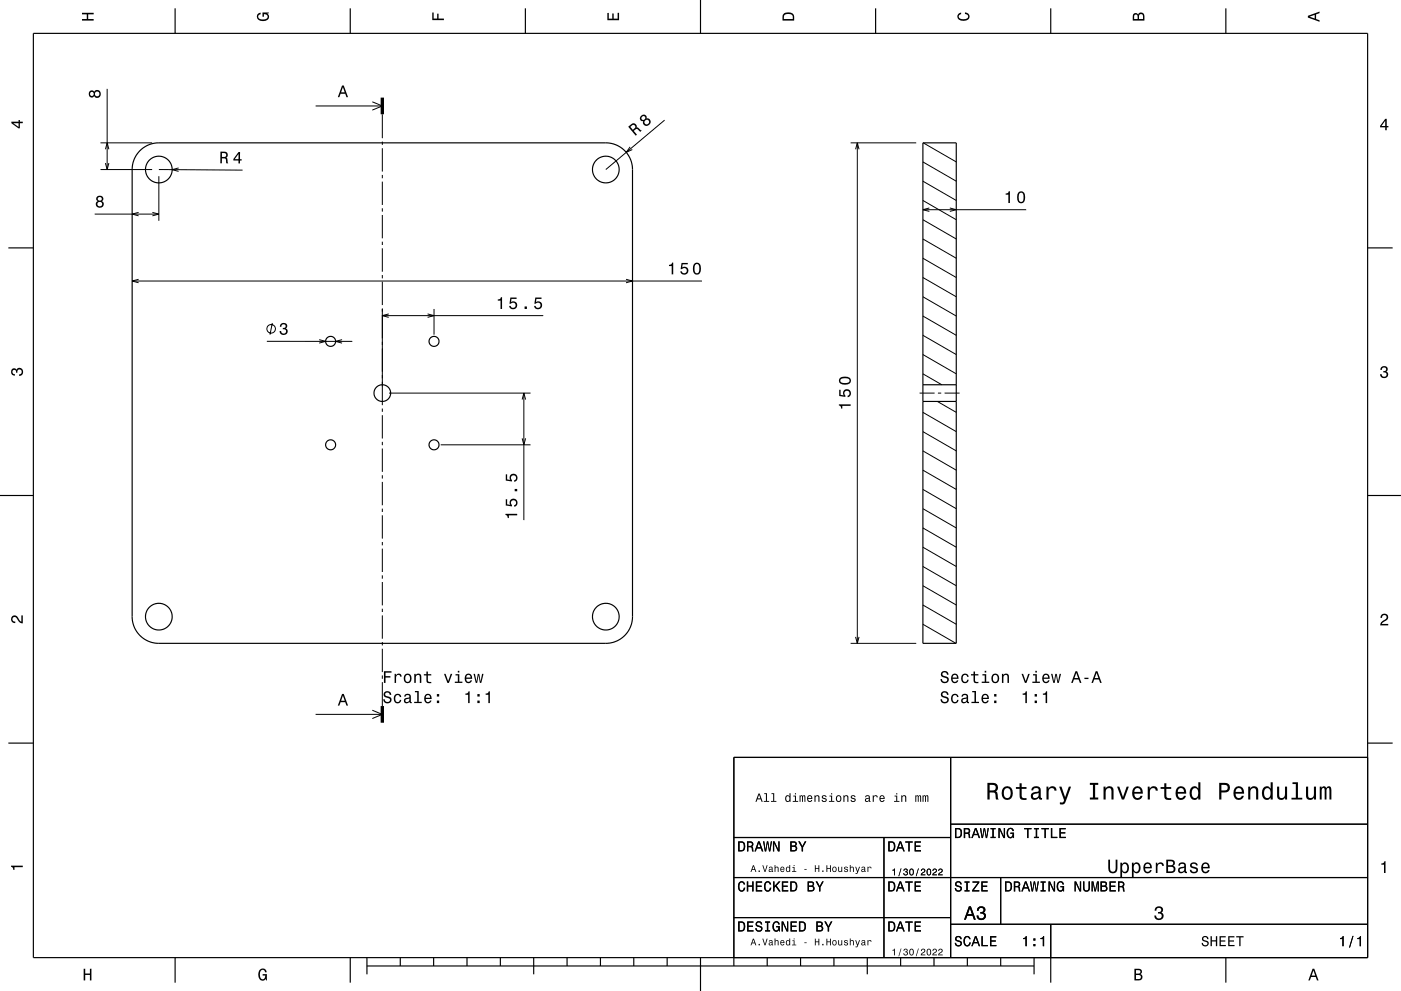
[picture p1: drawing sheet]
<svg xmlns="http://www.w3.org/2000/svg" width="420mm" height="297mm" viewBox="0 0 420 297" stroke-linecap="round" stroke-linejoin="round" font-family="sans-serif">
<g fill="none" stroke="#000" stroke-width=".3">
<path d="M32.1 26.6v24.2M94.6 31.8h20M111.6 30.5l3 1.3-3 1.2M114.6 34.3v7.1M199.2 36l-17.6 14.8M30.1 50.8h15.5M30.1 42.8h15.5M31.6 48.9l.5 1.9 .5-1.9M31.6 44.7l.5-1.9 .5 1.9M47.6 52.8v13.4M47.6 50.8l25.1 .2M53.6 50.3l-2 .5 1.9 .6"/>
<path d="M114.6 42.4v1M114.6 44.4v7M114.6 52.4v1M114.6 54.4v7M188.9 44l-1.2 1.7 1.9-.9M255 42.8h19.7M256.5 44.7l.5-1.9 .5 1.9M257 42.8v150M276.7 48.5l10 5.8M276.7 54.3l10 5.8M276.8 42.8l9.9 5.7M28.4 64.2h19.2"/>
<path d="M41.5 63.7l-1.9 .5 1.9 .5M45.7 63.7l1.9 .5-1.9 .5M114.6 62.4v1M114.6 64.4v7M114.6 72.4v1M114.6 74.4v7M276.7 60.1l10 5.7M276.7 65.8l10 5.8M276.7 71.6l10 5.8M276.7 77.4l10 5.8M276.7 62.8h30.9M278.6 62.3l-1.9 .5 1.9 .6"/>
<path d="M284.7 62.3l2 .5-2 .6M39.6 84.2h170.8M41.5 83.7l-1.9 .5 1.9 .5M81.6 96.8l-.7 3.5M114.6 82.4v1M114.6 84.4v7M114.6 92.4v29M114.6 94.6h48.3M116.5 94.1l-1.9 .5 1.9 .5M128.2 94.1l1.9 .5-1.9 .5M130.1 92.6v7.7M187.7 83.7l1.9 .5-1.9 .5"/>
<path d="M276.7 83.2l10 5.7M276.7 88.9l10 5.8M276.7 94.7l10 5.8M80 102.3h25.6M95.7 101.8l1.9 .5-1.9 .5M102.5 101.8l-1.9 .5 1.9 .5M116.6 117.8h42.4M156.5 119.7l.5-1.9 .6 1.9M157 117.8v38.1M275.7 117.8h4.5M276.7 100.5l10 5.8M276.7 106.3l10 5.7"/>
<path d="M276.7 112l5.6 3.3M281.2 117.8h1M283.2 117.8h4.5M114.6 122.4v1M114.6 124.4v7M114.6 132.4v1M114.6 134.4v7M132.1 133.3h26.9M156.5 131.4l.5 1.9 .6-1.9M276.7 123.6l10 5.8M276.7 129.4l10 5.7M276.7 135.1l10 5.8"/>
<path d="M281 120.3l5.7 3.3M114.6 142.4v1M114.6 144.4v7M114.6 152.4v1M114.6 154.4v7M276.7 140.9l10 5.8M276.7 146.7l10 5.8M276.7 152.5l10 5.7M276.7 158.2l10 5.8M114.6 162.4v1M114.6 164.4v7M114.6 172.4v1"/>
<path d="M114.6 174.4v7M276.7 164l10 5.8M276.7 169.8l10 5.7M276.7 175.5l10 5.8M114.6 182.4v1M114.6 184.4v7M114.6 192.4v1M114.6 194.4v7M255 192.8h19.7M256.5 190.9l.5 1.9 .5-1.9M276.7 181.3l10 5.8M276.7 187.1l9.9 5.7"/>
<path d="M94.6 214.1h20M111.6 212.9l3 1.2-3 1.2M114.6 202.4v1M114.6 204.4v7.2"/>
<circle cx="81.3" cy="98.5" r="1.28"/>
</g>
<g fill="none" stroke="#000" stroke-width=".35">
<path d="M10 10h400v277h-400zM52.5 2.5v7.5M105 2.5v7.5M157.5 2.5v7.5M210 0v10M262.5 2.5v7.5M315 2.5v7.5M367.5 2.5v7.5M42 45.1a8 8 0 0 1 5.6-2.3h134a8 8 0 0 1 8 8v134a8 8 0 0 1-8 8h-134a8 8 0 0 1-8-8v-134a8 8 0 0 1 2.4-5.7zM276.7 42.8h10v150h-10zM2.5 74.3h7.5M410 74.3h7.5"/>
<path d="M276.7 115.3h10M276.7 120.3h10M0 148.5h10M410 148.5h10M2.5 222.7h7.5M285 227v60M410 222.7h7.5M410 227h-190v62.5M220 251h65M265 251v36M285 247h125M220 275h65"/>
<path d="M220 263h190M285 277h125M300 263v14M315 277v17.5M52.5 287v7.5M105 287v7.5M110 289.5h200M110 287v5M120 287v2.5M130 287v2.5M140 287v2.5M150 287v2.5"/>
<path d="M160 287v5M170 287v2.5M180 287v2.5M190 287v2.5M200 287v2.5M210 287v10M230 287v2.5M240 287v2.5M250 287v2.5M260 287v5M270 287v2.5M280 287v2.5"/>
<path d="M290 287v2.5M300 287v2.5M310 287v5M367.5 287v7.5"/>
<circle cx="47.6" cy="50.8" r="4"/>
<circle cx="181.6" cy="50.8" r="4"/>
<circle cx="99.1" cy="102.3" r="1.5"/>
<circle cx="114.6" cy="117.8" r="2.5"/>
<circle cx="130.1" cy="102.3" r="1.5"/>
<circle cx="99.1" cy="133.3" r="1.5"/>
<circle cx="130.1" cy="133.3" r="1.5"/>
<circle cx="47.6" cy="184.8" r="4"/>
<circle cx="181.6" cy="184.8" r="4"/>
</g>
<path d="M114.6 29.3v5M114.6 211.6v5" fill="none" stroke="#000" stroke-width="1" stroke-linecap="butt"/>
<g fill="#000">
<path d="M24.6 3.8h3.5v.5h-1.7v1.4h1.7v.5h-3.5v-.5h1.4v-1.4h-1.4z" fill-rule="evenodd"/>
<path d="M77.3 4.2l.8-.4v.5l-.3 .1a.68 .68 0 0 0-.4 .6 .68 .68 0 0 0 .4 .6 1.68 1.68 0 0 0 2.4-.6 .93 .93 0 0 0-1.1-.8v.8h-.4v-1.3h1.9v.3l-.5 .1 .4 .4a1.19 1.19 0 0 1-.9 1.7 1.9 1.9 0 0 1-2.6-1.3z" fill-rule="evenodd"/>
<path d="M129.6 3.8h.4v1.8h1.1v-1.5h.4v1.5h1.6v.4h-3.5z" fill-rule="evenodd"/>
<path d="M182.1 3.9h.4v1.7h1.1v-1.6h.4v1.6h1.2v-1.8h.4v2.3h-3.5z" fill-rule="evenodd"/>
<path d="M235 4a2.21 2.21 0 0 0-.4 2.2h3.5v-1.2a1.92 1.92 0 0 0-3.1-1zM235.3 4.4l.4-.2a1.45 1.45 0 0 1 2 .8v.7h-2.7l.1-1z" fill-rule="evenodd"/>
<path d="M287.3 4.2l.8-.4v.4l-.3 .1a.66 .66 0 0 0-.4 .6 .66 .66 0 0 0 .4 .6 1.69 1.69 0 0 0 2.5-.5 .9 .9 0 0 0-1-.8v-.5a1.24 1.24 0 0 1 1.4 1.1 1.24 1.24 0 0 1-1.1 1.4 1.93 1.93 0 0 1-2.6-1.2z" fill-rule="evenodd"/>
<path d="M339.8 4.2l-.2 2h3.5v-1.4a.98 .98 0 0 0-.7-1 .98 .98 0 0 0-1.2 .6 .84 .84 0 0 0-1.4-.2zM340.1 4.5l.4-.1 .4 .1 .1 1.2h-1zM341.6 4.4l.4-.2a.58 .58 0 0 1 .7 .7v.8h-1.2z" fill-rule="evenodd"/>
<path d="M392.1 4.7v.6l3.5 1.2v-.4l-1-.4v-1.4l1-.4v-.4zM392.6 5l1.5-.5v1z" fill-rule="evenodd"/>
<path d="M3.4 36.5v.4l2.1 1.6h.5v-1.6h.8v-.4h-.8v-.5h-.4v.5zM4 36.9h1.6v1.1z" fill-rule="evenodd"/>
<path d="M26.9 27.4a1 1 0 0 0-.2 1.5 1 1 0 0 0 1.5-.1 1.09 1.09 0 0 0 1.7 .2 1.09 1.09 0 0 0 0-1.7 1.09 1.09 0 0 0-1.7 .2l-.5-.4zM28.4 28.2a.75 .75 0 0 1 1.5 0 .75 .75 0 0 1-1.5 0zM27 28.2a.6 .6 0 0 1 1.2 0 .6 .6 0 0 1-1.2 0z" fill-rule="evenodd"/>
<path d="M102.5 25.6l-1.2 3.5h.4l.4-1h1.4l.4 1h.4l-1.2-3.5zM102.8 26.1l.5 1.6h-1z" fill-rule="evenodd"/>
<path d="M192.3 34.6a.89 .89 0 0 0-.5 1.1 .89 .89 0 0 0 1 .6 1.09 1.09 0 0 0 .9 1.4 1.09 1.09 0 0 0 1.3-1.1 1.09 1.09 0 0 0-1.2-1.1 .89 .89 0 0 0-.4-1.1 .89 .89 0 0 0-1.1 .2zM193.2 36.6a.71 .71 0 0 1 1.4 0 .71 .71 0 0 1-1.4 0zM192.3 35.4a.6 .6 0 0 1 1.2 0 .6 .6 0 0 1-1.2 0z" fill-rule="evenodd"/>
<path d="M415.3 35.6l-1.6 2.1v.5h1.6v.8h.4v-.8h.5v-.4h-.5v-2.2zM415.3 36.2v1.6h-1.1z" fill-rule="evenodd"/>
<path d="M66.1 45.4v3.5h.4v-1.4h.5l.7 .2 .2 1.3h.5l-.3-1.5-.3-.3a.97 .97 0 0 0 .5-1.1 .97 .97 0 0 0-1.1-.7zM66.5 45.9h.6a.6 .6 0 0 1 .7 .6 .6 .6 0 0 1-.7 .5h-.6z" fill-rule="evenodd"/>
<path d="M71.5 45.6l-1.5 2.1v.4h1.5v.9h.4v-.9h.5v-.4h-.4v-2.1zM71.5 46.1v1.6h-1.1z" fill-rule="evenodd"/>
<path d="M188.3 38l2.3 2.7 .3-.3-.9-1.2 .4-.3 .7-.2 .9 .8 .4-.3-1.2-1h-.4a.97 .97 0 0 0-.4-1.1 .97 .97 0 0 0-1.2 .1zM189 38l.4-.4a.6 .6 0 0 1 .9 .1 .6 .6 0 0 1-.2 .9l-.4 .3z" fill-rule="evenodd"/>
<path d="M29.1 58.9l-.2 .3a.8 .8 0 0 0 .4 1.1 1.09 1.09 0 0 0-.2 1.6 1.09 1.09 0 0 0 1.6 0 1.09 1.09 0 0 0-.2-1.6 .95 .95 0 0 0 .3-1.4 .95 .95 0 0 0-1.3-.2zM29.2 61.2a.71 .71 0 0 1 1.4 0 .71 .71 0 0 1-1.4 0zM29.3 59.6a.6 .6 0 0 1 1.2 0 .6 .6 0 0 1-1.2 0z" fill-rule="evenodd"/>
<path d="M301.5 58v.4h.8v2.4h.5v-3.5h-.4a.77 .77 0 0 1-.9 .7zM305.2 57.8a2.02 2.02 0 0 0 .9 3.1 2.03 2.03 0 0 0 .9-3.1 1.11 1.11 0 0 0-1.8 0zM305.8 57.8h.7a2.38 2.38 0 0 1 0 2.6h-.7a2.38 2.38 0 0 1 0-2.6z" fill-rule="evenodd"/>
<path d="M84.2 97.1a1.01 1.01 0 0 1 1.5-.2 1.01 1.01 0 0 1 0 1.5 1.18 1.18 0 0 1-.2 2.1 1.18 1.18 0 0 1-1.7-1.3h.5a.72 .72 0 0 0 .6 .9 .72 .72 0 0 0 .8-.8 .72 .72 0 0 0-.9-.6v-.4a.62 .62 0 0 0 .8-.4 .62 .62 0 0 0-.5-.8 .62 .62 0 0 0-.7 .5l-.1 .3h-.4z" fill-rule="evenodd"/>
<path d="M149.2 89.7v.4h.9v2.5h.4v-3.5h-.3a.78 .78 0 0 1-1 .6zM153 89.2l-.3 1.8h.4a.8 .8 0 0 1 1.3-.2 .8 .8 0 0 1-.1 1.2 .8 .8 0 0 1-1.2-.3h-.5a1.21 1.21 0 0 0 1.5 1 1.21 1.21 0 0 0 .8-1.6 1.21 1.21 0 0 0-1.7-.6l.1-.9h1.6v-.4zM157.3 91.8v.8h.7v-.8zM160.5 89.2l-.3 1.8h.4a.8 .8 0 0 1 1.2-.2 .8 .8 0 0 1 0 1.2 .8 .8 0 0 1-1.2-.3h-.5a1.21 1.21 0 0 0 1.5 1 1.21 1.21 0 0 0 .8-1.6 1.21 1.21 0 0 0-1.7-.6l.1-.9h1.5v-.4z" fill-rule="evenodd"/>
<path d="M200.6 79.4v.3h.8v2.5h.4v-3.5h-.3a.77 .77 0 0 1-.9 .7zM204.3 78.8l-.3 1.9h.4a.8 .8 0 0 1 1.3-.3 .8 .8 0 0 1-.1 1.3 .8 .8 0 0 1-1.2-.4h-.5a1.21 1.21 0 0 0 1.5 1.1 1.21 1.21 0 0 0 .9-1.7 1.21 1.21 0 0 0-1.8-.5l.2-1h1.5v-.4zM208 79.2a2.02 2.02 0 0 0 .9 3.1 2.03 2.03 0 0 0 .9-3.1 1.11 1.11 0 0 0-1.8 0zM208.6 79.2h.7a2.37 2.37 0 0 1 0 2.6h-.7a2.38 2.38 0 0 1 0-2.6z" fill-rule="evenodd"/>
<path d="M3.6 110.6a.86 .86 0 0 1 1.4 .2 1.12 1.12 0 0 1 1.5-.4 1.12 1.12 0 0 1 .3 1.6l-.5 .6-.6 .1v-.5a.72 .72 0 0 0 .9-.6 .72 .72 0 0 0-.8-.8 .72 .72 0 0 0-.6 .9h-.4a.62 .62 0 0 0-.4-.8 .62 .62 0 0 0-.8 .5 .62 .62 0 0 0 .5 .7h.4l-.1 .5a1.17 1.17 0 0 1-1-.7 1.17 1.17 0 0 1 .2-1.3z" fill-rule="evenodd"/>
<path d="M414.1 110a1.01 1.01 0 0 1 1.5-.2 1.01 1.01 0 0 1 0 1.6 1.12 1.12 0 0 1 .4 1.5 1.12 1.12 0 0 1-1.6 .3l-.6-.5-.1-.6h.5a.72 .72 0 0 0 .7 .9 .72 .72 0 0 0 .7-.8 .72 .72 0 0 0-.9-.6v-.4a.62 .62 0 0 0 .8-.4 .62 .62 0 0 0-.5-.8 .62 .62 0 0 0-.7 .5v.4h-.5z" fill-rule="evenodd"/>
<path d="M251.5 121.2v.3a.77 .77 0 0 1 .7 1h.3v-.9h2.5v-.4zM251.6 116.8v1.9l1.8 .3v-.4a.8 .8 0 0 1-.2-1.3 .8 .8 0 0 1 1.3 .1 .8 .8 0 0 1-.4 1.2v.5a1.21 1.21 0 0 0 1.1-1.5 1.21 1.21 0 0 0-1.7-.9 1.21 1.21 0 0 0-.6 1.8l-.9-.2v-1.5zM251.9 113.2a1.13 1.13 0 0 0-.4 1.2 1.13 1.13 0 0 0 1 .8 1.9 1.9 0 0 0 2.6-1.1 2.03 2.03 0 0 0-3.2-.9zM252 113.7a2.37 2.37 0 0 1 2.6 0v.7a2.37 2.37 0 0 1-2.6 0z" fill-rule="evenodd"/>
<path d="M151.5 154v.3a.77 .77 0 0 1 .7 1h.4v-.9h2.4v-.4zM151.6 149.6v1.9l1.9 .3v-.4a.8 .8 0 0 1-.3-1.3 .8 .8 0 0 1 1.3 .1 .8 .8 0 0 1-.4 1.2v.5a1.21 1.21 0 0 0 1.1-1.5 1.21 1.21 0 0 0-1.7-.8 1.21 1.21 0 0 0-.5 1.7l-1-.1v-1.6zM154.3 146.5v.7h.7v-.7zM151.6 142.2v1.8l1.9 .3v-.4a.8 .8 0 0 1-.3-1.2 .8 .8 0 0 1 1.3 0 .8 .8 0 0 1-.4 1.2v.5a1.21 1.21 0 0 0 1.1-1.5 1.21 1.21 0 0 0-1.7-.8 1.21 1.21 0 0 0-.5 1.7l-1-.1v-1.5z" fill-rule="evenodd"/>
<path d="M3.6 184.7a1.22 1.22 0 0 1 2 .8l.8 .8v-1.9h.4v2.4a2.76 2.76 0 0 1-2-1.8 .69 .69 0 0 0-1.1 .5 .69 .69 0 0 0 .9 .8v.4a1.19 1.19 0 0 1-1.2-.6 1.19 1.19 0 0 1 .2-1.4z" fill-rule="evenodd"/>
<path d="M414.2 184.2a1.18 1.18 0 0 1 1.9 .3 1.18 1.18 0 0 1-1 1.7l-.8 .8h1.9v.4h-2.4a2.76 2.76 0 0 1 1.8-2 .69 .69 0 0 0-.5-1.1 .69 .69 0 0 0-.8 .9h-.4z" fill-rule="evenodd"/>
<path d="M102.5 208l-1.2 3.5h.4l.4-1.1h1.4l.4 1.1h.4l-1.2-3.5zM102.8 208.5l.5 1.5h-1z" fill-rule="evenodd"/>
<path d="M115.1 201.2v3.5h.5v-1.6h1.4v-.5h-1.4v-1h1.8v-.4zM118.3 202v2.7h.4v-1.6a.66 .66 0 0 1 .4-.8 .66 .66 0 0 1 .8 .3l.1 .2h.4a.89 .89 0 0 0-.7-.9 .89 .89 0 0 0-1 .5v-.4zM121.3 202.2a1.45 1.45 0 0 0-.2 1.8 1.45 1.45 0 0 0 1.6 .7 1.45 1.45 0 0 0 .7-1.8 1.45 1.45 0 0 0-1.7-.9zM121.7 202.5a.67 .67 0 0 1 .7-.2 .67 .67 0 0 1 .5 .6 .93 .93 0 0 1 0 1 .93 .93 0 0 1-1 .4 1.36 1.36 0 0 1-.2-1.8zM124.2 202v2.7h.4v-1.6a.63 .63 0 0 1 .4-.8 .63 .63 0 0 1 .8 .4l.1 2h.4v-1.8a.89 .89 0 0 0-.6-1 .89 .89 0 0 0-1.1 .5v-.4zM127.8 201.3v.7h-.7v.4h.7l.1 1.8a1.04 1.04 0 0 0 1.4 .5v-.3a.68 .68 0 0 1-1-.4v-1.6h1v-.4h-1v-.7zM133.1 202l1 2.7h.5l1-2.7h-.5l-.7 2.1-.8-2.1zM136.6 202v.4h.7v1.9h-1v.4h2.3v-.4h-.9v-2.3zM137.2 201v.6h.5v-.6zM139.6 202.2a1.45 1.45 0 0 0-.2 1.7 1.45 1.45 0 0 0 1.4 .8l.7-.8h-.4l-.6 .5a.75 .75 0 0 1-.7-1h1.7a1.16 1.16 0 0 0-.4-1.3 1.16 1.16 0 0 0-1.5 .1zM140 202.5l.2-.2a.67 .67 0 0 1 .7 .1 .67 .67 0 0 1 .2 .7h-1.3zM142 202l.6 2.7h.5l.4-2.3 .4 2.3h.4l.7-2.7h-.5l-.4 2.3-.4-2.3h-.5l-.4 2.3-.4-2.3z" fill-rule="evenodd"/>
<path d="M115.3 207.4a1.09 1.09 0 0 0-.2 1.3 1.09 1.09 0 0 0 1.3 .5 .64 .64 0 0 1 .4 .9 .64 .64 0 0 1-1 .2l-.5-.7h-.4a1.21 1.21 0 0 0 1.5 1.2 1.21 1.21 0 0 0 .7-1.8l-.8-.3a.72 .72 0 0 1-.8-.6 .7 .7 0 0 1 .7-.6 .7 .7 0 0 1 .6 .8l.5-.1a1.19 1.19 0 0 0-.7-1 1.19 1.19 0 0 0-1.3 .2zM118.4 208.3a1.45 1.45 0 0 0-.3 1.7 1.45 1.45 0 0 0 1.5 .7l.6-.5 .1-.5h-.4l-.4 .7a1.02 1.02 0 0 1-1-1 1.02 1.02 0 0 1 1-1.1l.4 .6h.4a1.09 1.09 0 0 0-.8-1 1.09 1.09 0 0 0-1.1 .4zM121.5 208.1l-.3 .7h.4a.55 .55 0 0 1 .7-.5 .55 .55 0 0 1 .3 .7l-.2 .1a.91 .91 0 0 0-1.3 .5 .91 .91 0 0 0 .8 1.2l.9-.4 .1 .3h.5v-.3l-.2-.1v-1.6a1.02 1.02 0 0 0-1.7-.6zM121.6 209.7l1.1-.4a.77 .77 0 0 1-.2 .9 .77 .77 0 0 1-.9 .1zM124.4 207.1v.4h.7v2.8h-.9v.4h2.2v-.4h-.9v-3.2zM127.5 208.3a1.46 1.46 0 0 0-.3 1.6 1.46 1.46 0 0 0 1.5 .8l.7-.8h-.5l-.6 .5a.75 .75 0 0 1-.7-.9h1.8a1.17 1.17 0 0 0-.5-1.4 1.17 1.17 0 0 0-1.4 .2zM127.8 208.5l.2-.1a.67 .67 0 0 1 .7 .1 .67 .67 0 0 1 .2 .6h-1.3zM131 210v.7h.7v-.7zM131 208v.8h.7v-.8z" fill-rule="evenodd"/>
<path d="M139.5 207.9v.3h.8v2.5h.5v-3.5h-.4a.77 .77 0 0 1-.9 .7zM143.1 210v.7h.7v-.7zM143.1 208v.8h.7v-.8zM145.6 207.9v.3h.8v2.5h.5v-3.5h-.4a.77 .77 0 0 1-.9 .7z" fill-rule="evenodd"/>
<path d="M282.4 201.4a1.09 1.09 0 0 0-.2 1.3 1.09 1.09 0 0 0 1.2 .5 .64 .64 0 0 1 .5 .9 .64 .64 0 0 1-1 .2l-.5-.8h-.5a1.21 1.21 0 0 0 1.5 1.3 1.21 1.21 0 0 0 .8-1.8l-.8-.3a.72 .72 0 0 1-.9-.7 .7 .7 0 0 1 .8-.5 .7 .7 0 0 1 .6 .7h.5a1.19 1.19 0 0 0-.8-1.1 1.19 1.19 0 0 0-1.2 .3zM285.4 202.2a1.46 1.46 0 0 0-.2 1.7 1.46 1.46 0 0 0 1.4 .8l.7-.8h-.4l-.6 .5a.75 .75 0 0 1-.7-1h1.8a1.17 1.17 0 0 0-.5-1.3 1.17 1.17 0 0 0-1.5 .1zM285.8 202.5l.2-.2a.67 .67 0 0 1 .7 .1 .67 .67 0 0 1 .2 .7h-1.3zM288.5 202.2a1.45 1.45 0 0 0-.3 1.7 1.45 1.45 0 0 0 1.5 .8l.6-.6 .1-.4h-.4l-.5 .6a1.02 1.02 0 0 1-.9-1 1.02 1.02 0 0 1 1-1l.3 .6h.5a1.09 1.09 0 0 0-.8-1 1.09 1.09 0 0 0-1.1 .3zM291.9 201.3v.7h-.8v.4h.8v1.8a1.05 1.05 0 0 0 1.4 .5v-.3a.68 .68 0 0 1-1-.4v-1.6h1v-.4h-1v-.7zM294.5 202v.4h.7v1.9h-.9v.4h2.3v-.4h-.9v-2.3zM295.2 201v.6h.5v-.6zM297.5 202.2a1.45 1.45 0 0 0-.2 1.8 1.45 1.45 0 0 0 1.6 .7 1.45 1.45 0 0 0 .6-1.8 1.45 1.45 0 0 0-1.6-.9zM297.8 202.5a.67 .67 0 0 1 .8-.2 .67 .67 0 0 1 .4 .6 .93 .93 0 0 1 .1 1 .93 .93 0 0 1-1 .4 1.36 1.36 0 0 1-.3-1.8zM300.4 202v2.7h.4v-1.6a.64 .64 0 0 1 .4-.8 .64 .64 0 0 1 .8 .4v2h.5v-1.8a.89 .89 0 0 0-.6-1 .89 .89 0 0 0-1.1 .5v-.4zM306.2 202l1.1 2.7h.4l1-2.7h-.4l-.8 2.1-.8-2.1zM309.7 202v.4h.7v1.9h-.9v.4h2.2v-.4h-.9v-2.3zM310.4 201v.6h.4v-.6zM312.7 202.2a1.45 1.45 0 0 0-.2 1.7 1.45 1.45 0 0 0 1.4 .8l.7-.8h-.4l-.6 .5a.75 .75 0 0 1-.7-1h1.8a1.16 1.16 0 0 0-.5-1.3 1.16 1.16 0 0 0-1.5 .1zM313.1 202.5l.2-.2a.67 .67 0 0 1 .7 .1 .67 .67 0 0 1 .2 .7h-1.3zM315.1 202l.7 2.7h.4l.4-2.3 .4 2.3h.4l.7-2.7h-.4l-.5 2.3-.4-2.3h-.4l-.4 2.3-.5-2.3zM322.4 201.2l-1.3 3.5h.5l.4-1.1h1.4l.3 1.1h.5l-1.3-3.5zM322.7 201.7l.5 1.5h-1.1zM325.1 203.1v.4h1.2v-.4zM328.5 201.2l-1.3 3.5h.5l.3-1.1h1.4l.4 1.1h.5l-1.3-3.5zM328.7 201.7l.6 1.5h-1.1z" fill-rule="evenodd"/>
<path d="M282.4 207.4a1.09 1.09 0 0 0-.2 1.3 1.09 1.09 0 0 0 1.2 .5 .64 .64 0 0 1 .5 .9 .64 .64 0 0 1-1 .2l-.5-.7h-.5a1.21 1.21 0 0 0 1.5 1.2 1.21 1.21 0 0 0 .8-1.8l-.8-.3a.72 .72 0 0 1-.9-.6 .7 .7 0 0 1 .8-.6 .7 .7 0 0 1 .6 .8l.5-.1a1.19 1.19 0 0 0-.8-1 1.19 1.19 0 0 0-1.2 .2zM285.4 208.3a1.45 1.45 0 0 0-.2 1.7 1.45 1.45 0 0 0 1.5 .7l.6-.5 .1-.5h-.5l-.4 .7a1.02 1.02 0 0 1-.9-1 1.02 1.02 0 0 1 .9-1.1l.4 .6h.5a1.09 1.09 0 0 0-.8-1 1.09 1.09 0 0 0-1.2 .4zM288.5 208.1l-.3 .7h.4a.55 .55 0 0 1 .7-.5 .55 .55 0 0 1 .4 .7l-.2 .1a.91 .91 0 0 0-1.3 .5 .91 .91 0 0 0 .7 1.2l.9-.4 .1 .3h.6v-.3l-.2-.1-.1-1.6a1.02 1.02 0 0 0-1.7-.6zM288.7 209.7l1.1-.4a.77 .77 0 0 1-.2 .9 .77 .77 0 0 1-.9 .1zM291.4 207.1v.4h.7v2.8h-.9v.4h2.3v-.4h-.9v-3.2zM294.5 208.3a1.46 1.46 0 0 0-.2 1.6 1.46 1.46 0 0 0 1.4 .8l.7-.8h-.4l-.6 .5a.75 .75 0 0 1-.7-.9h1.8a1.17 1.17 0 0 0-.5-1.4 1.17 1.17 0 0 0-1.5 .2zM294.9 208.5l.2-.1a.67 .67 0 0 1 .7 .1 .67 .67 0 0 1 .2 .6h-1.3zM298 210v.7h.7v-.7zM298 208v.8h.7v-.8z" fill-rule="evenodd"/>
<path d="M306.6 207.9v.3h.8v2.5h.5v-3.5h-.4a.77 .77 0 0 1-.9 .7zM310.2 210v.7h.7v-.7zM310.2 208v.8h.7v-.8zM312.6 207.9v.3h.9v2.5h.4v-3.5h-.3a.77 .77 0 0 1-1 .7z" fill-rule="evenodd"/>
<path d="M296 234.6v5h.7v-2.1a1.55 1.55 0 0 1 1.7 .4l.2 1.7h.8l-.4-2.1-.5-.3a1.38 1.38 0 0 0 .6-1.6 1.38 1.38 0 0 0-1.4-1zM296.7 235.2a1.55 1.55 0 0 1 1.7 .5 .86 .86 0 0 1 0 .9 .86 .86 0 0 1-.9 .3h-.8zM300.7 236.2a2.18 2.18 0 0 0 1.3 3.6 2.12 2.12 0 0 0 1.6-2.1 2.12 2.12 0 0 0-1.6-2.1l-.7 .2zM301.2 236.6a.96 .96 0 0 1 1-.4 .96 .96 0 0 1 .7 .8 1.59 1.59 0 0 1-.9 2.2 1.67 1.67 0 0 1-.8-2.6zM305.7 234.7v1.2h-1.1v.5h1.1v2.6a1.49 1.49 0 0 0 2 .7v-.5a.98 .98 0 0 1-1.4-.5v-2.3h1.4v-.5h-1.4v-1.2zM309.6 235.9l-.4 1h.5a.79 .79 0 0 1 1-.8 .79 .79 0 0 1 .5 1.1l-.2 .1a1.43 1.43 0 0 0-1.5 .3 1.43 1.43 0 0 0-.4 1.5 1.33 1.33 0 0 0 2.3 0l.2 .5h.8v-.5h-.4v-2.3a1.45 1.45 0 0 0-1-1.2 1.45 1.45 0 0 0-1.4 .3zM309.8 238.1l1.6-.4a1.1 1.1 0 0 1-.3 1.2 1.1 1.1 0 0 1-1.3 .1l-.1-.5zM313.7 235.8v3.8h.7v-2.2a.95 .95 0 0 1 .5-1.1 .95 .95 0 0 1 1.2 .3v.4h.6a1.28 1.28 0 0 0-.9-1.4 1.28 1.28 0 0 0-1.5 .8v-.6zM317.5 235.8l1.5 4-.3 .6h-1v.7a1.27 1.27 0 0 0 1.8-1l1.6-4.3h-.7l-1.1 3.1-1.1-3.1zM326.7 234.6v.6h1v3.8h-1v.6h2.5v-.6h-.9v-3.8h.9v-.6zM330.8 235.8v3.8h.7v-2.2a.91 .91 0 0 1 .5-1.1 .91 .91 0 0 1 1.2 .5v2.8h.6v-2.5a1.27 1.27 0 0 0-.8-1.4 1.27 1.27 0 0 0-1.6 .6v-.5zM334.9 235.8l1.4 3.8h.7l1.4-3.8h-.6l-1.1 3.1-1.1-3.1zM339.8 236.2a2.2 2.2 0 0 0 1.2 3.6 1.51 1.51 0 0 0 1.5-1.3h-.6l-.3 .5-.5 .2a1.08 1.08 0 0 1-1-1.3h2.5a1.66 1.66 0 0 0-.7-2 1.66 1.66 0 0 0-2.1 .3zM340.3 236.5a.94 .94 0 0 1 1.2-.2 .94 .94 0 0 1 .4 1h-1.8zM344.1 235.8v3.8h.6v-2.2a.95 .95 0 0 1 .5-1.1 .95 .95 0 0 1 1.2 .3l.1 .4h.6a1.28 1.28 0 0 0-1-1.4 1.28 1.28 0 0 0-1.4 .8v-.6zM349 234.7v1.2h-1.1v.5h1.1l.1 2.6a1.49 1.49 0 0 0 2 .7v-.5a.97 .97 0 0 1-1.4-.5v-2.3h1.4v-.5h-1.4v-1.2zM352.8 236.2a2.2 2.2 0 0 0 1.2 3.6 1.51 1.51 0 0 0 1.5-1.3h-.6l-.3 .5-.5 .2a1.08 1.08 0 0 1-1-1.3h2.5a1.67 1.67 0 0 0-.7-2 1.67 1.67 0 0 0-2.1 .3zM353.3 236.5a.94 .94 0 0 1 1.2-.2 .94 .94 0 0 1 .5 1h-1.9zM357 236.2a2.25 2.25 0 0 0 1.1 3.6l.7-.2 .4-.6v.6h.7v-5.2h-.7v1.9a1.27 1.27 0 0 0-2.2-.1zM357.5 236.6a.88 .88 0 0 1 1-.4 .88 .88 0 0 1 .6 .8 1.6 1.6 0 0 1-.9 2.2 1.7 1.7 0 0 1-.7-2.6zM365.5 234.6v5h.7v-2.1a1.92 1.92 0 0 0 2.5-1.4 1.33 1.33 0 0 0-1.5-1.5zM366.2 235.2a1.6 1.6 0 0 1 1.8 .5 .86 .86 0 0 1-.1 .9 .86 .86 0 0 1-.9 .3h-.8zM370.2 236.2a2.2 2.2 0 0 0 1.1 3.6 1.51 1.51 0 0 0 1.6-1.3h-.6l-.4 .5-.5 .2a1.08 1.08 0 0 1-1-1.3h2.6a1.66 1.66 0 0 0-.7-2 1.66 1.66 0 0 0-2.1 .3zM370.7 236.5a.94 .94 0 0 1 1.1-.2 .94 .94 0 0 1 .5 1h-1.9zM374.2 235.8v3.8h.6v-2.2a.91 .91 0 0 1 .6-1.1 .91 .91 0 0 1 1.1 .5l.1 2.8h.6v-2.5a1.27 1.27 0 0 0-.9-1.4 1.27 1.27 0 0 0-1.5 .6v-.5zM378.7 236.2a2.25 2.25 0 0 0 1.1 3.6l.6-.2 .5-.6v.6h.7v-5.2h-.7v1.9a1.27 1.27 0 0 0-2.2-.1zM379.2 236.6a.89 .89 0 0 1 1-.4 .89 .89 0 0 1 .6 .8 1.59 1.59 0 0 1-.9 2.2 1.7 1.7 0 0 1-.7-2.6zM382.9 235.8v2.5a1.27 1.27 0 0 0 .8 1.4 1.27 1.27 0 0 0 1.6-.7v.6h.6v-3.8h-.7v2.2a.92 .92 0 0 1-.5 1.1 .92 .92 0 0 1-1.2-.4v-2.9zM387.5 234.4v.6h1v4.1h-1.3v.5h3.2v-.5h-1.3v-4.7zM391.5 235.8v2.5a1.27 1.27 0 0 0 .9 1.4 1.27 1.27 0 0 0 1.5-.7v.6h.6v-3.8h-.6v2.2a.92 .92 0 0 1-.6 1.1 .92 .92 0 0 1-1.1-.4v-2.9zM395.6 235.8v3.8h.6v-2.6a.71 .71 0 0 1 .5-.9l.4 .5v3h.6v-2.9l.5-.6 .3 .2 .1 .6v2.7h.5v-2.7a.99 .99 0 0 0-.7-1.3l-.8 .6-.3-.4-.4-.2-.7 .6v-.4z" fill-rule="evenodd"/>
<path d="M3.3 259.4h3.5v.5h-2.5v.8h-.3a.77 .77 0 0 0-.7-.9z" fill-rule="evenodd"/>
<path d="M221.3 252.2v3h1a1.65 1.65 0 0 0 .8-2.7 1.89 1.89 0 0 0-1.8-.3zM221.7 252.5a1.18 1.18 0 0 1 1.4 .9 1.18 1.18 0 0 1-.8 1.4h-.6zM223.9 252.2v3h.4v-1.3l.9 .1 .3 1.2h.4l-.2-1.3-.2-.2a.83 .83 0 0 0 .3-1 .83 .83 0 0 0-.9-.5zM224.3 252.5h.5a.51 .51 0 0 1 .6 .5 .51 .51 0 0 1-.6 .5h-.5zM227.3 252.2l-1.1 3h.4l.3-.9h1.2l.3 .9h.4l-1.1-3zM227.5 252.6l.5 1.3h-1zM228.8 252.2l.5 3h.4l.4-2.6 .4 2.6h.4l.5-3h-.3l-.4 2.5-.4-2.5h-.4l-.4 2.5-.4-2.5zM231.7 252.2v3h.4v-2.5l1.1 2.5h.5v-3h-.4v2.4l-1.1-2.4zM236.9 252.2v3h1.1a.84 .84 0 0 0 1-.7 .84 .84 0 0 0-.5-1l.4-.6a.74 .74 0 0 0-.9-.7zM237.3 252.5h.6a.45 .45 0 0 1 .6 .5 .45 .45 0 0 1-.6 .4h-.6zM237.3 253.8h.7a.52 .52 0 0 1 .6 .5 .52 .52 0 0 1-.6 .5h-.7zM239.3 252.2l1 1.8v1.2h.4v-1.3l1-1.7h-.4l-.8 1.4-.7-1.4z" fill-rule="evenodd"/>
<path d="M221.3 252.2v3h1a1.65 1.65 0 0 0 .8-2.7 1.89 1.89 0 0 0-1.8-.3zM221.7 252.5a1.18 1.18 0 0 1 1.4 .9 1.18 1.18 0 0 1-.8 1.4h-.6zM223.9 252.2v3h.4v-1.3l.9 .1 .3 1.2h.4l-.2-1.3-.2-.2a.83 .83 0 0 0 .3-1 .83 .83 0 0 0-.9-.5zM224.3 252.5h.5a.51 .51 0 0 1 .6 .5 .51 .51 0 0 1-.6 .5h-.5zM227.3 252.2l-1.1 3h.4l.3-.9h1.2l.3 .9h.4l-1.1-3zM227.5 252.6l.5 1.3h-1zM228.8 252.2l.5 3h.4l.4-2.6 .4 2.6h.4l.5-3h-.3l-.4 2.5-.4-2.5h-.4l-.4 2.5-.4-2.5zM231.7 252.2v3h.4v-2.5l1.1 2.5h.5v-3h-.4v2.4l-1.1-2.4zM236.9 252.2v3h1.1a.84 .84 0 0 0 1-.7 .84 .84 0 0 0-.5-1l.4-.6a.74 .74 0 0 0-.9-.7zM237.3 252.5h.6a.45 .45 0 0 1 .6 .5 .45 .45 0 0 1-.6 .4h-.6zM237.3 253.8h.7a.52 .52 0 0 1 .6 .5 .52 .52 0 0 1-.6 .5h-.7zM239.3 252.2l1 1.8v1.2h.4v-1.3l1-1.7h-.4l-.8 1.4-.7-1.4z" fill-rule="evenodd"/>
<path d="M227.4 237.8l-.9 2.5h.3l.3-.7h1l.2 .7h.4l-1-2.5zM227.6 238.2l.3 1.1h-.7zM229.1 237.7v.3h.5v2h-.6v.3h1.6v-.3h-.7v-2.3zM231.3 237.7v.3h.5v2h-.7v.3h1.6v-.3h-.6v-2.3zM235.6 238.6l-.2 .3a.91 .91 0 0 0 0 1.1 .91 .91 0 0 0 1 .3l.3-.3v.3h.3v-2.6h-.3v1l-.6-.4zM235.8 238.8l.2-.2a.7 .7 0 0 1 .7 .7 .7 .7 0 0 1-.7 .7l-.3-.3zM237.8 238.4v.3h.5v1.3h-.6v.3h1.6v-.3h-.7v-1.6zM238.3 237.7v.4h.3v-.4zM239.7 238.4v1.9h.3v-1.5l.3-.2 .1 1.7h.3v-1.5l.3-.2 .2 1.7h.3l-.2-1.9-.6 .2-.4-.3-.3 .3v-.2zM242.2 238.6a.98 .98 0 0 0-.2 1.3 .98 .98 0 0 0 1.2 .3l.3-.4-.9 .3-.3-.7 1.2-.1a.8 .8 0 0 0-.4-.9 .8 .8 0 0 0-.9 .2zM242.4 238.7l.5-.1 .3 .6h-.9zM244.2 238.4v1.9h.3v-1.4l.5-.3 .3 .3v1.4h.4v-1.3a.63 .63 0 0 0-.5-.7 .63 .63 0 0 0-.7 .4v-.3zM246.5 238.5l-.1 .4 .1 .3 1 .4a.43 .43 0 0 1-.4 .5 .43 .43 0 0 1-.5-.4h-.3a.71 .71 0 0 0 1 .7 .71 .71 0 0 0 .2-1.1l-.8-.3a.38 .38 0 0 1 .3-.5 .38 .38 0 0 1 .5 .4h.3l-.4-.5zM248.7 238.4v.3h.5v1.3h-.7v.3h1.6v-.3h-.6v-1.6zM249.1 237.7v.4h.4v-.4zM250.8 238.6a.98 .98 0 0 0-.1 1.4 .98 .98 0 0 0 1.3 .1 .98 .98 0 0 0 .2-1.4 .98 .98 0 0 0-1.4-.1zM251 238.8l.2-.2a.71 .71 0 0 1 .7 .7 .71 .71 0 0 1-.7 .8l-.3-.4zM252.8 238.4v1.9h.4v-1.4l.5-.3 .3 .3v1.4h.3v-1.3a.63 .63 0 0 0-.4-.7 .63 .63 0 0 0-.8 .4v-.3zM255.2 238.5l-.2 .4 .2 .3 .9 .4a.43 .43 0 0 1-.3 .5 .43 .43 0 0 1-.5-.4h-.3a.7 .7 0 0 0 .9 .7 .7 .7 0 0 0 .3-1.1l-.8-.3a.38 .38 0 0 1 .3-.5 .38 .38 0 0 1 .5 .4h.3l-.5-.5zM259.5 238.5l-.1 .4h.2a.39 .39 0 0 1 .5-.3 .39 .39 0 0 1 .3 .5 .73 .73 0 0 0-.9 .3 .73 .73 0 0 0 .1 .9l.9-.2 .1 .2h.4l-.2-1.4a.73 .73 0 0 0-1.3-.4zM259.7 239.6l.8-.3v.3a.42 .42 0 0 1-.5 .5 .42 .42 0 0 1-.4-.5zM261.6 238.4v1.9h.3l.2-1.6 .5-.1 .2 .4h.3a.64 .64 0 0 0-.5-.7 .64 .64 0 0 0-.7 .4v-.3zM263.8 238.6a.98 .98 0 0 0-.2 1.3 .98 .98 0 0 0 1.3 .3l.3-.4-.9 .3-.3-.7 1.2-.1a.8 .8 0 0 0-.4-.9 .8 .8 0 0 0-1 .2zM264.1 238.7l.5-.1 .3 .6h-.9zM268.2 238.4v.3h.5v1.3h-.7v.3h1.6v-.3h-.6v-1.6zM268.7 237.7v.4h.3v-.4zM270.2 238.4v1.9h.3v-1.4l.5-.3 .4 .3v1.4h.3v-1.3a.63 .63 0 0 0-.5-.7 .63 .63 0 0 0-.7 .4v-.3zM274.4 238.4v1.9h.3v-1.5l.3-.2 .1 1.7h.3v-1.5l.3-.2 .2 1.7h.2l-.1-1.9-.6 .2-.4-.3-.3 .3v-.2zM276.6 238.4v1.9h.3v-1.5l.2-.2 .2 1.7h.3v-1.5l.2-.2 .2 1.7h.3l-.2-1.9-.5 .2-.4-.3-.4 .3v-.2z" fill-rule="evenodd"/>
<path d="M266.3 252.2v3h1a1.65 1.65 0 0 0 .8-2.7 1.89 1.89 0 0 0-1.8-.3zM266.7 252.5a1.18 1.18 0 0 1 1.4 .9 1.18 1.18 0 0 1-.8 1.4h-.6zM269.7 252.2l-1.1 3h.4l.3-.9h1.2l.3 .9h.4l-1.1-3zM269.9 252.6l.5 1.3h-1zM271.4 252.2v.3h.9v2.7h.4v-2.7h.9v-.3zM274.2 252.2v3h1.9v-.4h-1.5v-1h1.3v-.4h-1.3v-.9h1.5v-.3z" fill-rule="evenodd"/>
<path d="M266.3 252.2v3h1a1.65 1.65 0 0 0 .8-2.7 1.89 1.89 0 0 0-1.8-.3zM266.7 252.5a1.18 1.18 0 0 1 1.4 .9 1.18 1.18 0 0 1-.8 1.4h-.6zM269.7 252.2l-1.1 3h.4l.3-.9h1.2l.3 .9h.4l-1.1-3zM269.9 252.6l.5 1.3h-1zM271.4 252.2v.3h.9v2.7h.4v-2.7h.9v-.3zM274.2 252.2v3h1.9v-.4h-1.5v-1h1.3v-.4h-1.3v-.9h1.5v-.3z" fill-rule="evenodd"/>
<path d="M286.3 248.2v3h1a1.64 1.64 0 0 0 .8-2.7 1.89 1.89 0 0 0-1.8-.3zM286.7 248.5a1.18 1.18 0 0 1 1.4 .9 1.18 1.18 0 0 1-.8 1.4h-.6zM288.9 248.2v3h.4v-1.3l.9 .1 .3 1.2h.4l-.2-1.3-.2-.2a.83 .83 0 0 0 .3-1 .83 .83 0 0 0-.9-.5zM289.3 248.5h.5a.51 .51 0 0 1 .6 .5 .51 .51 0 0 1-.6 .5h-.5zM292.3 248.2l-1.1 3h.4l.3-.9h1.2l.3 .9h.4l-1.1-3zM292.5 248.6l.5 1.3h-1zM293.8 248.2l.5 3h.4l.4-2.6 .5 2.6h.3l.5-3h-.3l-.4 2.5-.4-2.5h-.4l-.4 2.5-.4-2.5zM297 248.2v.3h.5v2.3h-.5v.4h1.5v-.4h-.6v-2.3h.6v-.3zM299.3 248.2v3h.4v-2.5l1.1 2.5h.5v-3h-.4v2.4l-1.1-2.4zM302.1 248.5a1.63 1.63 0 0 0 1 2.7l.6-.4 .1 .4h.2v-1.7h-1.1v.4h.7a.73 .73 0 0 1-1 .9 1.52 1.52 0 0 1 .3-2.4l.4 .2 .2 .5h.5a1.02 1.02 0 0 0-.8-1 1.02 1.02 0 0 0-1.1 .4zM307 248.2v.3h.9v2.7h.4v-2.7h.9v-.3zM310 248.2v.3h.5v2.3h-.5v.4h1.5v-.4h-.6v-2.3h.6v-.3zM312.2 248.2v.3h.9v2.7h.4v-2.7h.9v-.3zM315 248.2v3h2v-.4h-1.6v-2.6zM317.6 248.2v3h1.9v-.4h-1.5v-1h1.4v-.4h-1.4v-.9h1.5v-.3z" fill-rule="evenodd"/>
<path d="M286.3 248.2v3h1a1.64 1.64 0 0 0 .8-2.7 1.89 1.89 0 0 0-1.8-.3zM286.7 248.5a1.18 1.18 0 0 1 1.4 .9 1.18 1.18 0 0 1-.8 1.4h-.6zM288.9 248.2v3h.4v-1.3l.9 .1 .3 1.2h.4l-.2-1.3-.2-.2a.83 .83 0 0 0 .3-1 .83 .83 0 0 0-.9-.5zM289.3 248.5h.5a.51 .51 0 0 1 .6 .5 .51 .51 0 0 1-.6 .5h-.5zM292.3 248.2l-1.1 3h.4l.3-.9h1.2l.3 .9h.4l-1.1-3zM292.5 248.6l.5 1.3h-1zM293.8 248.2l.5 3h.4l.4-2.6 .5 2.6h.3l.5-3h-.3l-.4 2.5-.4-2.5h-.4l-.4 2.5-.4-2.5zM297 248.2v.3h.5v2.3h-.5v.4h1.5v-.4h-.6v-2.3h.6v-.3zM299.3 248.2v3h.4v-2.5l1.1 2.5h.5v-3h-.4v2.4l-1.1-2.4zM302.1 248.5a1.63 1.63 0 0 0 1 2.7l.6-.4 .1 .4h.2v-1.7h-1.1v.4h.7a.73 .73 0 0 1-1 .9 1.52 1.52 0 0 1 .3-2.4l.4 .2 .2 .5h.5a1.02 1.02 0 0 0-.8-1 1.02 1.02 0 0 0-1.1 .4zM307 248.2v.3h.9v2.7h.4v-2.7h.9v-.3zM310 248.2v.3h.5v2.3h-.5v.4h1.5v-.4h-.6v-2.3h.6v-.3zM312.2 248.2v.3h.9v2.7h.4v-2.7h.9v-.3zM315 248.2v3h2v-.4h-1.6v-2.6zM317.6 248.2v3h1.9v-.4h-1.5v-1h1.4v-.4h-1.4v-.9h1.5v-.3z" fill-rule="evenodd"/>
<path d="M221.3 276.2v3h1a1.65 1.65 0 0 0 .8-2.7 1.89 1.89 0 0 0-1.8-.3zM221.7 276.5a1.18 1.18 0 0 1 1.4 .9 1.18 1.18 0 0 1-.8 1.4h-.6zM224 276.2v3h1.9v-.4h-1.5v-1h1.3v-.4h-1.3v-.9h1.5v-.3zM226.8 276.3a.93 .93 0 0 0-.2 1.2 .93 .93 0 0 0 1.1 .4 .55 .55 0 0 1 .4 .8 .55 .55 0 0 1-.9 .1l-.4-.6h-.4a1.04 1.04 0 0 0 1.3 1.1 1.04 1.04 0 0 0 .6-1.6l-1-.3a.53 .53 0 0 1-.1-.9 .53 .53 0 0 1 .8 .3l.1 .3h.4a1.02 1.02 0 0 0-.6-1 1.02 1.02 0 0 0-1.1 .2zM229.4 276.2v.3h.5v2.3h-.5v.4h1.5v-.4h-.6v-2.3h.6v-.3zM231.9 276.5a1.63 1.63 0 0 0 1 2.7l.6-.4 .1 .4h.2v-1.7h-1.1v.4h.7a.73 .73 0 0 1-1 .9 1.52 1.52 0 0 1 .3-2.4l.4 .2 .2 .5h.5a1.02 1.02 0 0 0-.8-1 1.02 1.02 0 0 0-1.1 .4zM234.3 276.2v3h.4v-2.5l1.1 2.5h.5v-3h-.4v2.4l-1.1-2.4zM237 276.2v3h1.9v-.4h-1.5v-1h1.3v-.4h-1.3v-.9h1.5v-.3zM239.5 276.2v3h1a1.65 1.65 0 0 0 .9-2.7 1.89 1.89 0 0 0-1.9-.3zM239.9 276.5a1.18 1.18 0 0 1 1.4 .9 1.18 1.18 0 0 1-.8 1.4h-.6zM244.7 276.2v3h1.2a.84 .84 0 0 0 .9-.7 .84 .84 0 0 0-.5-1l.4-.6a.74 .74 0 0 0-.9-.7zM245.1 276.5h.6a.45 .45 0 0 1 .6 .5 .45 .45 0 0 1-.6 .4h-.6zM245.1 277.8h.7a.52 .52 0 0 1 .6 .5 .52 .52 0 0 1-.6 .5h-.7zM247.1 276.2l1 1.8v1.2h.4v-1.3l1-1.7h-.4l-.8 1.4-.7-1.4z" fill-rule="evenodd"/>
<path d="M221.3 276.2v3h1a1.65 1.65 0 0 0 .8-2.7 1.89 1.89 0 0 0-1.8-.3zM221.7 276.5a1.18 1.18 0 0 1 1.4 .9 1.18 1.18 0 0 1-.8 1.4h-.6zM224 276.2v3h1.9v-.4h-1.5v-1h1.3v-.4h-1.3v-.9h1.5v-.3zM226.8 276.3a.93 .93 0 0 0-.2 1.2 .93 .93 0 0 0 1.1 .4 .55 .55 0 0 1 .4 .8 .55 .55 0 0 1-.9 .1l-.4-.6h-.4a1.04 1.04 0 0 0 1.3 1.1 1.04 1.04 0 0 0 .6-1.6l-1-.3a.53 .53 0 0 1-.1-.9 .53 .53 0 0 1 .8 .3l.1 .3h.4a1.02 1.02 0 0 0-.6-1 1.02 1.02 0 0 0-1.1 .2zM229.4 276.2v.3h.5v2.3h-.5v.4h1.5v-.4h-.6v-2.3h.6v-.3zM231.9 276.5a1.63 1.63 0 0 0 1 2.7l.6-.4 .1 .4h.2v-1.7h-1.1v.4h.7a.73 .73 0 0 1-1 .9 1.52 1.52 0 0 1 .3-2.4l.4 .2 .2 .5h.5a1.02 1.02 0 0 0-.8-1 1.02 1.02 0 0 0-1.1 .4zM234.3 276.2v3h.4v-2.5l1.1 2.5h.5v-3h-.4v2.4l-1.1-2.4zM237 276.2v3h1.9v-.4h-1.5v-1h1.3v-.4h-1.3v-.9h1.5v-.3zM239.5 276.2v3h1a1.65 1.65 0 0 0 .9-2.7 1.89 1.89 0 0 0-1.9-.3zM239.9 276.5a1.18 1.18 0 0 1 1.4 .9 1.18 1.18 0 0 1-.8 1.4h-.6zM244.7 276.2v3h1.2a.84 .84 0 0 0 .9-.7 .84 .84 0 0 0-.5-1l.4-.6a.74 .74 0 0 0-.9-.7zM245.1 276.5h.6a.45 .45 0 0 1 .6 .5 .45 .45 0 0 1-.6 .4h-.6zM245.1 277.8h.7a.52 .52 0 0 1 .6 .5 .52 .52 0 0 1-.6 .5h-.7zM247.1 276.2l1 1.8v1.2h.4v-1.3l1-1.7h-.4l-.8 1.4-.7-1.4z" fill-rule="evenodd"/>
<path d="M221.5 264.5a1.74 1.74 0 0 0 .8 2.7 1.14 1.14 0 0 0 1.1-1.2h-.4l-.1 .4a.58 .58 0 0 1-.5 .5 .58 .58 0 0 1-.6-.3l-.1-.4a1.38 1.38 0 0 1 .6-1.8l.4 .2 .3 .5h.4a1.02 1.02 0 0 0-.7-1 1.02 1.02 0 0 0-1.2 .4zM223.9 264.2v3h.4v-1.4h1.2v1.4h.4v-3h-.4v1.2h-1.2v-1.2zM226.6 264.2v3h1.9v-.4h-1.5v-1h1.3v-.4h-1.3v-.9h1.5v-.3zM229.3 264.5a1.74 1.74 0 0 0 .8 2.7 1.14 1.14 0 0 0 1.1-1.2h-.4l-.1 .4a.58 .58 0 0 1-.5 .5 .58 .58 0 0 1-.6-.3l-.1-.4a1.38 1.38 0 0 1 .6-1.8l.4 .2 .3 .5h.4a1.02 1.02 0 0 0-.7-1 1.02 1.02 0 0 0-1.2 .4zM231.8 264.2v3h.4v-1.1l.3-.4 1 1.5h.5l-1.2-1.8 1.2-1.2h-.5l-1.3 1.3v-1.3zM234.4 264.2v3h1.9v-.4h-1.5v-1h1.3v-.4h-1.3v-.9h1.5v-.3zM236.9 264.2v3h1a1.64 1.64 0 0 0 .8-2.7 1.88 1.88 0 0 0-1.8-.3zM237.3 264.5a1.18 1.18 0 0 1 1.4 .9 1.18 1.18 0 0 1-.8 1.4h-.6zM242.1 264.2v3h1.2a.84 .84 0 0 0 .9-.7 .84 .84 0 0 0-.5-1l.4-.6a.74 .74 0 0 0-.9-.7zM242.5 264.5h.6a.45 .45 0 0 1 .6 .5 .45 .45 0 0 1-.6 .4h-.6zM242.5 265.8h.7a.52 .52 0 0 1 .6 .5 .52 .52 0 0 1-.6 .5h-.7zM244.5 264.2l1 1.8v1.2h.4v-1.3l1-1.7h-.4l-.8 1.4-.7-1.4z" fill-rule="evenodd"/>
<path d="M221.5 264.5a1.74 1.74 0 0 0 .8 2.7 1.14 1.14 0 0 0 1.1-1.2h-.4l-.1 .4a.58 .58 0 0 1-.5 .5 .58 .58 0 0 1-.6-.3l-.1-.4a1.38 1.38 0 0 1 .6-1.8l.4 .2 .3 .5h.4a1.02 1.02 0 0 0-.7-1 1.02 1.02 0 0 0-1.2 .4zM223.9 264.2v3h.4v-1.4h1.2v1.4h.4v-3h-.4v1.2h-1.2v-1.2zM226.6 264.2v3h1.9v-.4h-1.5v-1h1.3v-.4h-1.3v-.9h1.5v-.3zM229.3 264.5a1.74 1.74 0 0 0 .8 2.7 1.14 1.14 0 0 0 1.1-1.2h-.4l-.1 .4a.58 .58 0 0 1-.5 .5 .58 .58 0 0 1-.6-.3l-.1-.4a1.38 1.38 0 0 1 .6-1.8l.4 .2 .3 .5h.4a1.02 1.02 0 0 0-.7-1 1.02 1.02 0 0 0-1.2 .4zM231.8 264.2v3h.4v-1.1l.3-.4 1 1.5h.5l-1.2-1.8 1.2-1.2h-.5l-1.3 1.3v-1.3zM234.4 264.2v3h1.9v-.4h-1.5v-1h1.3v-.4h-1.3v-.9h1.5v-.3zM236.9 264.2v3h1a1.64 1.64 0 0 0 .8-2.7 1.88 1.88 0 0 0-1.8-.3zM237.3 264.5a1.18 1.18 0 0 1 1.4 .9 1.18 1.18 0 0 1-.8 1.4h-.6zM242.1 264.2v3h1.2a.84 .84 0 0 0 .9-.7 .84 .84 0 0 0-.5-1l.4-.6a.74 .74 0 0 0-.9-.7zM242.5 264.5h.6a.45 .45 0 0 1 .6 .5 .45 .45 0 0 1-.6 .4h-.6zM242.5 265.8h.7a.52 .52 0 0 1 .6 .5 .52 .52 0 0 1-.6 .5h-.7zM244.5 264.2l1 1.8v1.2h.4v-1.3l1-1.7h-.4l-.8 1.4-.7-1.4z" fill-rule="evenodd"/>
<path d="M225.7 259.3l-.7 2h.3l.2-.6h.8l.2 .6h.2l-.7-2zM225.9 259.6l.3 .9h-.6zM227.4 260.9v.4h.4v-.4zM228.5 259.3l.7 2h.3l.6-2h-.3l-.5 1.7-.5-1.7zM230.6 259.8l-.1 .4h.2a.31 .31 0 0 1 .4-.3 .31 .31 0 0 1 .2 .5 .56 .56 0 0 0-.8 .2 .56 .56 0 0 0 .4 .8l.5-.3 .4 .2v-.2l-.3-1.3zM230.7 260.8a.35 .35 0 0 1 .7 0 .35 .35 0 0 1-.7 0zM232.2 259.2v2.1h.3v-1.1l.4-.3 .2 .3 .1 1.1h.2v-1a.5 .5 0 0 0-.3-.6 .5 .5 0 0 0-.6 .3v-.8zM234.1 259.9a.76 .76 0 0 0-.1 1.1 .76 .76 0 0 0 1.1 .1l.1-.2-.8 .2-.2-.5 1-.1a.64 .64 0 0 0-.4-.7 .64 .64 0 0 0-.7 .1zM234.3 260.1l.4-.1 .2 .4h-.7zM235.8 259.9a.78 .78 0 0 0-.3 1 .78 .78 0 0 0 .9 .4l.2-.2v.2h.3v-2.1h-.3v.8l-.4-.3zM236 260.1l.1-.1a.56 .56 0 0 1 .5 .5 .56 .56 0 0 1-.5 .6l-.2-.3zM237.5 259.8v.2h.4v1.1h-.5v.2h1.3v-.2h-.5v-1.3zM237.9 259.2v.3h.3v-.3zM241.1 260.4v.3h.7v-.3zM244.3 259.3v2h.2v-.9h.9v.9h.2v-2h-.2v.8h-.9v-.8zM246.5 260.9v.4h.4v-.4zM247.8 259.3v2h.2v-.9h.8v.9h.3v-2h-.3v.8h-.8v-.8zM249.7 259.9a.76 .76 0 0 0-.1 1.2 .76 .76 0 0 0 1.2-.2v-.4a.68 .68 0 0 0-.3-.7 .68 .68 0 0 0-.8 .1zM249.9 260.1l.1-.1a.53 .53 0 0 1 .6 .6 .53 .53 0 0 1-.7 .4zM251.3 259.8v1a.51 .51 0 0 0 .3 .6 .51 .51 0 0 0 .6-.3v.2h.3v-1.5h-.3v1.1l-.4 .2-.2-.2-.1-1.1zM253.2 259.8l-.1 .2a.8 .8 0 0 0 .9 .8 .36 .36 0 0 1-.4 .4 .36 .36 0 0 1-.3-.4h-.3a.56 .56 0 0 0 .8 .6 .56 .56 0 0 0 .2-.9l-.6-.2a.31 .31 0 0 1 .2-.4 .31 .31 0 0 1 .4 .3h.2l-.3-.4zM254.8 259.2v2.1h.2v-1.1l.4-.3 .3 .3v1.1h.3v-1a.5 .5 0 0 0-.4-.6 .5 .5 0 0 0-.6 .3v-.8zM256.4 259.8l.6 1.6-.2 .2-.3 .1v.2h.4l.9-2.1h-.3l-.4 1.2-.4-1.2zM258.4 259.8l-.2 .4h.3a.31 .31 0 0 1 .4-.3 .31 .31 0 0 1 .2 .5 .58 .58 0 0 0-.8 .2 .58 .58 0 0 0 .1 .7l.8-.2 .3 .2v-.2l-.3-1.3zM258.4 260.8a.35 .35 0 0 1 .7 0 .35 .35 0 0 1-.7 0zM260.1 259.8v1.5h.2l.1-1.2 .4-.1 .5 .3a.51 .51 0 0 0-.4-.6 .51 .51 0 0 0-.6 .3v-.2z" fill-rule="evenodd"/>
<path d="M266.3 276.2v3h1a1.65 1.65 0 0 0 .8-2.7 1.89 1.89 0 0 0-1.8-.3zM266.7 276.5a1.18 1.18 0 0 1 1.4 .9 1.18 1.18 0 0 1-.8 1.4h-.6zM269.7 276.2l-1.1 3h.4l.3-.9h1.2l.3 .9h.4l-1.1-3zM269.9 276.6l.5 1.3h-1zM271.4 276.2v.3h.9v2.7h.4v-2.7h.9v-.3zM274.2 276.2v3h1.9v-.4h-1.5v-1h1.3v-.4h-1.3v-.9h1.5v-.3z" fill-rule="evenodd"/>
<path d="M266.3 264.2v3h1a1.64 1.64 0 0 0 .8-2.7 1.88 1.88 0 0 0-1.8-.3zM266.7 264.5a1.18 1.18 0 0 1 1.4 .9 1.18 1.18 0 0 1-.8 1.4h-.6zM269.7 264.2l-1.1 3h.4l.3-.9h1.2l.3 .9h.4l-1.1-3zM269.9 264.6l.5 1.3h-1zM271.4 264.2v.3h.9v2.7h.4v-2.7h.9v-.3zM274.2 264.2v3h1.9v-.4h-1.5v-1h1.3v-.4h-1.3v-.9h1.5v-.3z" fill-rule="evenodd"/>
<path d="M266.3 276.2v3h1a1.65 1.65 0 0 0 .8-2.7 1.89 1.89 0 0 0-1.8-.3zM266.7 276.5a1.18 1.18 0 0 1 1.4 .9 1.18 1.18 0 0 1-.8 1.4h-.6zM269.7 276.2l-1.1 3h.4l.3-.9h1.2l.3 .9h.4l-1.1-3zM269.9 276.6l.5 1.3h-1zM271.4 276.2v.3h.9v2.7h.4v-2.7h.9v-.3zM274.2 276.2v3h1.9v-.4h-1.5v-1h1.3v-.4h-1.3v-.9h1.5v-.3z" fill-rule="evenodd"/>
<path d="M266.3 264.2v3h1a1.64 1.64 0 0 0 .8-2.7 1.88 1.88 0 0 0-1.8-.3zM266.7 264.5a1.18 1.18 0 0 1 1.4 .9 1.18 1.18 0 0 1-.8 1.4h-.6zM269.7 264.2l-1.1 3h.4l.3-.9h1.2l.3 .9h.4l-1.1-3zM269.9 264.6l.5 1.3h-1zM271.4 264.2v.3h.9v2.7h.4v-2.7h.9v-.3zM274.2 264.2v3h1.9v-.4h-1.5v-1h1.3v-.4h-1.3v-.9h1.5v-.3z" fill-rule="evenodd"/>
<path d="M267.5 260.7v.2h.5v1.4h.3v-2zM270 260.3l-.7 2.3h.2l.7-2.3zM271 260.5l-.2 .5h.3a.35 .35 0 0 1 .2-.5 .35 .35 0 0 1 .5 .2 .35 .35 0 0 1-.2 .5h-.2v.2a.42 .42 0 0 1 .5 .3 .42 .42 0 0 1-.4 .5 .42 .42 0 0 1-.4-.5h-.3a.66 .66 0 0 0 .9 .7 .66 .66 0 0 0 .2-1.2 .58 .58 0 0 0 0-.8 .58 .58 0 0 0-.9 .1zM272.8 260.6l-.2 .3a.91 .91 0 0 0 0 1 .91 .91 0 0 0 1 .4 1.05 1.05 0 0 0 .4-1.2 1.05 1.05 0 0 0-1-.7zM273.1 260.6a.81 .81 0 0 1 .7 .7 .81 .81 0 0 1-.5 .8l-.4-.4zM275.2 260.3l-.7 2.3h.3l.6-2.3zM276.3 260.5l-.2 .5h.2a.43 .43 0 0 1 .5-.4 .43 .43 0 0 1 .4 .5 .43 .43 0 0 1-.5 .3l-.5 .4-.2 .5h1.4v-.2l-1-.2a1.07 1.07 0 0 0 .8-1.4l-.5-.2zM278 260.6l-.2 .7a.81 .81 0 0 0 .7 1.1 1.02 1.02 0 0 0 .7-1.2 1.02 1.02 0 0 0-1-.8zM278.3 260.6a.81 .81 0 0 1 .7 .7 .81 .81 0 0 1-.5 .8l-.4-.4zM279.7 260.5l-.2 .5h.3a.43 .43 0 0 1 .5-.4 .43 .43 0 0 1 .4 .5 .43 .43 0 0 1-.6 .3l-.4 .4-.2 .5h1.4v-.2l-1-.2a1.07 1.07 0 0 0 .8-1.4l-.5-.2zM281.5 260.5l-.2 .5h.2a.43 .43 0 0 1 .5-.4 .43 .43 0 0 1 .4 .5 .43 .43 0 0 1-.5 .3l-.5 .4-.2 .5h1.4v-.2l-1-.2a1.06 1.06 0 0 0 .8-1.4l-.4-.2z" fill-rule="evenodd"/>
<path d="M267.5 260.7v.2h.5v1.4h.3v-2zM270 260.3l-.7 2.3h.2l.7-2.3zM271 260.5l-.2 .5h.3a.35 .35 0 0 1 .2-.5 .35 .35 0 0 1 .5 .2 .35 .35 0 0 1-.2 .5h-.2v.2a.42 .42 0 0 1 .5 .3 .42 .42 0 0 1-.4 .5 .42 .42 0 0 1-.4-.5h-.3a.66 .66 0 0 0 .9 .7 .66 .66 0 0 0 .2-1.2 .58 .58 0 0 0 0-.8 .58 .58 0 0 0-.9 .1zM272.8 260.6l-.2 .3a.91 .91 0 0 0 0 1 .91 .91 0 0 0 1 .4 1.05 1.05 0 0 0 .4-1.2 1.05 1.05 0 0 0-1-.7zM273.1 260.6a.81 .81 0 0 1 .7 .7 .81 .81 0 0 1-.5 .8l-.4-.4zM275.2 260.3l-.7 2.3h.3l.6-2.3zM276.3 260.5l-.2 .5h.2a.43 .43 0 0 1 .5-.4 .43 .43 0 0 1 .4 .5 .43 .43 0 0 1-.5 .3l-.5 .4-.2 .5h1.4v-.2l-1-.2a1.07 1.07 0 0 0 .8-1.4l-.5-.2zM278 260.6l-.2 .7a.81 .81 0 0 0 .7 1.1 1.02 1.02 0 0 0 .7-1.2 1.02 1.02 0 0 0-1-.8zM278.3 260.6a.81 .81 0 0 1 .7 .7 .81 .81 0 0 1-.5 .8l-.4-.4zM279.7 260.5l-.2 .5h.3a.43 .43 0 0 1 .5-.4 .43 .43 0 0 1 .4 .5 .43 .43 0 0 1-.6 .3l-.4 .4-.2 .5h1.4v-.2l-1-.2a1.07 1.07 0 0 0 .8-1.4l-.5-.2zM281.5 260.5l-.2 .5h.2a.43 .43 0 0 1 .5-.4 .43 .43 0 0 1 .4 .5 .43 .43 0 0 1-.5 .3l-.5 .4-.2 .5h1.4v-.2l-1-.2a1.06 1.06 0 0 0 .8-1.4l-.4-.2z" fill-rule="evenodd"/>
<path d="M286.6 264.3a.93 .93 0 0 0-.2 1.2 .93 .93 0 0 0 1.1 .4 .55 .55 0 0 1 .4 .8 .55 .55 0 0 1-.9 .1l-.4-.6h-.4a1.04 1.04 0 0 0 1.3 1.1 1.04 1.04 0 0 0 .6-1.6l-1-.3a.53 .53 0 0 1-.1-1 .53 .53 0 0 1 .8 .4l.1 .3 .4-.1a1.02 1.02 0 0 0-.6-.9 1.02 1.02 0 0 0-1.1 .2zM289.2 264.2v.3h.5v2.3h-.5v.4h1.5v-.4h-.6v-2.3h.6v-.3zM291.5 264.2v.3h1.6l-1.7 2.3v.4h2.2v-.4h-1.7l1.7-2.3v-.3zM294.2 264.2v3h1.9v-.4h-1.5v-1h1.3v-.4h-1.3v-.9h1.5v-.3z" fill-rule="evenodd"/>
<path d="M286.6 264.3a.93 .93 0 0 0-.2 1.2 .93 .93 0 0 0 1.1 .4 .55 .55 0 0 1 .4 .8 .55 .55 0 0 1-.9 .1l-.4-.6h-.4a1.04 1.04 0 0 0 1.3 1.1 1.04 1.04 0 0 0 .6-1.6l-1-.3a.53 .53 0 0 1-.1-1 .53 .53 0 0 1 .8 .4l.1 .3 .4-.1a1.02 1.02 0 0 0-.6-.9 1.02 1.02 0 0 0-1.1 .2zM289.2 264.2v.3h.5v2.3h-.5v.4h1.5v-.4h-.6v-2.3h.6v-.3zM291.5 264.2v.3h1.6l-1.7 2.3v.4h2.2v-.4h-1.7l1.7-2.3v-.3zM294.2 264.2v3h1.9v-.4h-1.5v-1h1.3v-.4h-1.3v-.9h1.5v-.3z" fill-rule="evenodd"/>
<path d="M290.5 271.6l-1.5 4h.5l.5-1.1h1.6l.4 1.1h.5l-1.4-4zM290.8 272.2l.6 1.8h-1.3zM293.2 272l-.3 .9h.5a.71 .71 0 0 1 .4-.8 .71 .71 0 0 1 .9 .3 .71 .71 0 0 1-.3 .9h-.5v.5a.82 .82 0 0 1 1.1 .5 .82 .82 0 0 1-.6 1 .82 .82 0 0 1-1-.5l-.1-.4h-.5a1.34 1.34 0 0 0 1.7 1.3 1.34 1.34 0 0 0 .7-2.1l-.3-.1a1.11 1.11 0 0 0 .3-1.6 1.11 1.11 0 0 0-1.6-.2z" fill-rule="evenodd"/>
<path d="M290.5 271.6l-1.5 4h.5l.5-1.1h1.6l.4 1.1h.5l-1.4-4zM290.8 272.2l.6 1.8h-1.3zM293.2 272l-.3 .9h.5a.71 .71 0 0 1 .4-.8 .71 .71 0 0 1 .9 .3 .71 .71 0 0 1-.3 .9h-.5v.5a.82 .82 0 0 1 1.1 .5 .82 .82 0 0 1-.6 1 .82 .82 0 0 1-1-.5l-.1-.4h-.5a1.34 1.34 0 0 0 1.7 1.3 1.34 1.34 0 0 0 .7-2.1l-.3-.1a1.11 1.11 0 0 0 .3-1.6 1.11 1.11 0 0 0-1.6-.2z" fill-rule="evenodd"/>
<path d="M301.3 264.2v3h1a1.64 1.64 0 0 0 .8-2.7 1.88 1.88 0 0 0-1.8-.3zM301.7 264.5a1.18 1.18 0 0 1 1.4 .9 1.18 1.18 0 0 1-.8 1.4h-.6zM303.9 264.2v3h.4v-1.3l.9 .1 .3 1.2h.4l-.2-1.3-.2-.2a.83 .83 0 0 0 .3-1 .83 .83 0 0 0-.9-.5zM304.3 264.5h.5a.51 .51 0 0 1 .6 .5 .51 .51 0 0 1-.6 .5h-.5zM307.3 264.2l-1.1 3h.4l.3-.9h1.2l.3 .9h.4l-1.1-3zM307.5 264.6l.5 1.3h-1zM308.8 264.2l.5 3h.4l.4-2.6 .5 2.6h.3l.5-3h-.3l-.4 2.5-.4-2.5h-.4l-.4 2.5-.4-2.5zM312 264.2v.3h.5v2.3h-.5v.4h1.5v-.4h-.6v-2.3h.6v-.3zM314.3 264.2v3h.4v-2.5l1.1 2.5h.5v-3h-.4v2.4l-1.1-2.4zM317.1 264.5a1.63 1.63 0 0 0 1 2.7l.6-.4 .1 .4h.2v-1.7h-1.1v.4h.7a.73 .73 0 0 1-1 .9 1.52 1.52 0 0 1 .3-2.4l.4 .2 .2 .5h.5a1.02 1.02 0 0 0-.8-1 1.02 1.02 0 0 0-1.1 .4zM322.1 264.2v3h.4v-2.5l1.1 2.5h.5v-3h-.4v2.4l-1.1-2.4zM324.7 264.2v1.8a1.05 1.05 0 0 0 1 1.2 1.05 1.05 0 0 0 1.1-1.2v-1.8h-.4v1.8a.66 .66 0 0 1-.7 .9 .66 .66 0 0 1-.6-.9v-1.8zM327.2 264.2v3h.4v-2.8l.5 2.8h.4l.6-2.8v2.8h.3v-3h-.5l-.6 2.6-.5-2.6zM329.9 264.2v3h1.2a.84 .84 0 0 0 .9-.7 .84 .84 0 0 0-.5-1l.4-.6a.73 .73 0 0 0-.9-.7zM330.3 264.5h.6a.45 .45 0 0 1 .6 .5 .45 .45 0 0 1-.6 .4h-.6zM330.3 265.8h.7a.52 .52 0 0 1 .6 .5 .52 .52 0 0 1-.6 .5h-.7zM332.6 264.2v3h1.9v-.4h-1.5v-1h1.4v-.4h-1.4v-.9h1.5v-.3zM335.2 264.2v3h.4v-1.3l.9 .1 .2 1.2h.5l-.3-1.3-.2-.2a.83 .83 0 0 0 .3-1 .83 .83 0 0 0-.8-.5zM335.6 264.5h.5a.51 .51 0 0 1 .6 .5 .51 .51 0 0 1-.7 .5h-.4z" fill-rule="evenodd"/>
<path d="M301.3 264.2v3h1a1.64 1.64 0 0 0 .8-2.7 1.88 1.88 0 0 0-1.8-.3zM301.7 264.5a1.18 1.18 0 0 1 1.4 .9 1.18 1.18 0 0 1-.8 1.4h-.6zM303.9 264.2v3h.4v-1.3l.9 .1 .3 1.2h.4l-.2-1.3-.2-.2a.83 .83 0 0 0 .3-1 .83 .83 0 0 0-.9-.5zM304.3 264.5h.5a.51 .51 0 0 1 .6 .5 .51 .51 0 0 1-.6 .5h-.5zM307.3 264.2l-1.1 3h.4l.3-.9h1.2l.3 .9h.4l-1.1-3zM307.5 264.6l.5 1.3h-1zM308.8 264.2l.5 3h.4l.4-2.6 .5 2.6h.3l.5-3h-.3l-.4 2.5-.4-2.5h-.4l-.4 2.5-.4-2.5zM312 264.2v.3h.5v2.3h-.5v.4h1.5v-.4h-.6v-2.3h.6v-.3zM314.3 264.2v3h.4v-2.5l1.1 2.5h.5v-3h-.4v2.4l-1.1-2.4zM317.1 264.5a1.63 1.63 0 0 0 1 2.7l.6-.4 .1 .4h.2v-1.7h-1.1v.4h.7a.73 .73 0 0 1-1 .9 1.52 1.52 0 0 1 .3-2.4l.4 .2 .2 .5h.5a1.02 1.02 0 0 0-.8-1 1.02 1.02 0 0 0-1.1 .4zM322.1 264.2v3h.4v-2.5l1.1 2.5h.5v-3h-.4v2.4l-1.1-2.4zM324.7 264.2v1.8a1.05 1.05 0 0 0 1 1.2 1.05 1.05 0 0 0 1.1-1.2v-1.8h-.4v1.8a.66 .66 0 0 1-.7 .9 .66 .66 0 0 1-.6-.9v-1.8zM327.2 264.2v3h.4v-2.8l.5 2.8h.4l.6-2.8v2.8h.3v-3h-.5l-.6 2.6-.5-2.6zM329.9 264.2v3h1.2a.84 .84 0 0 0 .9-.7 .84 .84 0 0 0-.5-1l.4-.6a.73 .73 0 0 0-.9-.7zM330.3 264.5h.6a.45 .45 0 0 1 .6 .5 .45 .45 0 0 1-.6 .4h-.6zM330.3 265.8h.7a.52 .52 0 0 1 .6 .5 .52 .52 0 0 1-.6 .5h-.7zM332.6 264.2v3h1.9v-.4h-1.5v-1h1.4v-.4h-1.4v-.9h1.5v-.3zM335.2 264.2v3h.4v-1.3l.9 .1 .2 1.2h.5l-.3-1.3-.2-.2a.83 .83 0 0 0 .3-1 .83 .83 0 0 0-.8-.5zM335.6 264.5h.5a.51 .51 0 0 1 .6 .5 .51 .51 0 0 1-.7 .5h-.4z" fill-rule="evenodd"/>
<path d="M332.2 257.6v2.5a1.4 1.4 0 0 0 1.4 1.7 1.4 1.4 0 0 0 1.4-1.7v-2.5h-.5v2.5a.88 .88 0 0 1-.9 1.2 .88 .88 0 0 1-.8-1.2v-2.5zM335.9 258.5v4.3h.5v-1.6a1.06 1.06 0 0 0 1.1 .5 1.06 1.06 0 0 0 .9-.9 1.52 1.52 0 0 0 0-1.6 1.52 1.52 0 0 0-1.4-.7l-.6 .5v-.5zM336.6 259.2a.72 .72 0 0 1 .8-.3 .72 .72 0 0 1 .5 .7 1.04 1.04 0 0 1 0 1.2 1.04 1.04 0 0 1-1.1 .4 1.59 1.59 0 0 1-.2-2zM339.3 258.5v4.3h.5v-1.6a1.06 1.06 0 0 0 1.2 .5 1.06 1.06 0 0 0 .8-.9 1.51 1.51 0 0 0 .1-1.6 1.51 1.51 0 0 0-1.4-.7l-.7 .5v-.5zM340.1 259.2a.72 .72 0 0 1 .7-.3 .72 .72 0 0 1 .6 .7 1.04 1.04 0 0 1 0 1.2 1.04 1.04 0 0 1-1.1 .4 1.59 1.59 0 0 1-.2-2zM343.1 258.9a1.76 1.76 0 0 0 .9 2.9 1.2 1.2 0 0 0 1.3-1h-.5l-.3 .4-.4 .1a.87 .87 0 0 1-.8-1.1h2a1.33 1.33 0 0 0-.5-1.5 1.33 1.33 0 0 0-1.7 .2zM343.5 259.1a.75 .75 0 0 1 .9-.1 .75 .75 0 0 1 .4 .8h-1.5zM346.5 258.5v3.1h.5v-1.7a.76 .76 0 0 1 .4-.9 .76 .76 0 0 1 1 .2v.3h.5a1.02 1.02 0 0 0-.8-1 1.02 1.02 0 0 0-1.1 .6v-.6zM349.6 257.6v4h1.5a1.12 1.12 0 0 0 1.3-.8 1.12 1.12 0 0 0-.7-1.3 .98 .98 0 0 0 .5-1.2 .98 .98 0 0 0-1.1-.7zM350.2 258.1h.8a.6 .6 0 0 1 .7 .6 .6 .6 0 0 1-.7 .6h-.8zM350.2 259.8h.8a.7 .7 0 0 1 .9 .6 .7 .7 0 0 1-.8 .8h-.9zM353.6 258.7l-.3 .7h.4a.63 .63 0 0 1 .8-.6 .63 .63 0 0 1 .4 .9l-.6 .1a.97 .97 0 0 0-1.1 1.2 .97 .97 0 0 0 1.4 .6l.5-.4 .1 .4 .6 .1v-.4l-.3-.3v-1.6a1.16 1.16 0 0 0-.7-1 1.16 1.16 0 0 0-1.2 .3zM353.8 260.4l1.2-.3a.88 .88 0 0 1-.2 1 .88 .88 0 0 1-1 .1zM357 258.7a.86 .86 0 0 0-.2 1 .86 .86 0 0 0 .8 .5l.9 .3a.69 .69 0 0 1-.5 .9 .69 .69 0 0 1-.8-.7h-.5a1.18 1.18 0 0 0 1.4 1.1 1.18 1.18 0 0 0 .8-1.7l-1.5-.5a.61 .61 0 0 1 .5-.8 .61 .61 0 0 1 .7 .6h.5a1.24 1.24 0 0 0-2.1-.7zM360.5 258.9a1.77 1.77 0 0 0 .9 2.9 1.21 1.21 0 0 0 1.2-1h-.5l-.2 .4-.5 .1a.87 .87 0 0 1-.8-1.1h2.1a1.33 1.33 0 0 0-.6-1.5 1.33 1.33 0 0 0-1.6 .2zM360.8 259.1a.75 .75 0 0 1 1-.1 .75 .75 0 0 1 .3 .8h-1.5z" fill-rule="evenodd"/>
<path d="M346.5 272a1.23 1.23 0 0 1 1.5-.3 1.23 1.23 0 0 1 .6 1.5l-.4 .3a1.21 1.21 0 0 1 .6 1.5 1.21 1.21 0 0 1-1.4 .8 1.26 1.26 0 0 1-1.4-1.4h.6a.83 .83 0 0 0 .7 1 .83 .83 0 0 0 .9-.9 .83 .83 0 0 0-1.1-.7v-.5a.71 .71 0 0 0 1-.4 .71 .71 0 0 0-.5-.9 .71 .71 0 0 0-.9 .6v.3h-.6z" fill-rule="evenodd"/>
<path d="M414.1 258.8a.77 .77 0 0 0 .9-.7h.4v3.5h-.5v-2.5h-.8z" fill-rule="evenodd"/>
<path d="M25.1 290.3h.4v1.5h1.5v-1.5h.4v3.5h-.4v-1.6h-1.5v1.6h-.4z" fill-rule="evenodd"/>
<path d="M77.8 290.7a1.19 1.19 0 0 1 1.3-.4 1.19 1.19 0 0 1 .9 1.1h-.5l-.1-.3a.69 .69 0 0 0-.6-.5 .69 .69 0 0 0-.7 .4 1.69 1.69 0 0 0 .6 2.5 .93 .93 0 0 0 .8-1.1h-.8v-.5h1.3v1.9h-.2l-.1-.4-.4 .4a1.19 1.19 0 0 1-1.8-.9v-1.6z" fill-rule="evenodd"/>
<path d="M225.7 281.3l-.7 2h.3l.2-.6h.8l.2 .6h.2l-.7-2zM225.9 281.6l.3 .9h-.6zM227.4 282.9v.4h.4v-.4zM228.5 281.3l.7 2h.3l.6-2h-.3l-.5 1.7-.5-1.7zM230.6 281.9l-.1 .3h.2a.31 .31 0 0 1 .4-.3 .31 .31 0 0 1 .2 .5 .56 .56 0 0 0-.8 .2 .56 .56 0 0 0 .4 .8l.5-.3 .4 .2v-.2l-.3-1.3zM230.7 282.8a.35 .35 0 0 1 .7 0 .35 .35 0 0 1-.7 0zM232.2 281.3v2h.3v-1.1l.4-.3 .2 .3 .1 1.1h.2v-1a.5 .5 0 0 0-.3-.6 .5 .5 0 0 0-.6 .3v-.7zM234.1 281.9a.76 .76 0 0 0-.1 1.1 .76 .76 0 0 0 1.1 .1l.1-.2-.8 .2-.2-.5 1-.1a.64 .64 0 0 0-.4-.7 .64 .64 0 0 0-.7 .1zM234.3 282.1l.4-.1 .2 .4h-.7zM235.8 281.9a.78 .78 0 0 0-.3 1 .78 .78 0 0 0 .9 .4l.2-.2v.2h.3v-2h-.3v.7l-.4-.3zM236 282.1l.1-.1a.56 .56 0 0 1 .5 .5 .56 .56 0 0 1-.5 .6l-.2-.3zM237.5 281.8v.2h.4v1.1h-.5v.2h1.3v-.2h-.5v-1.3zM237.9 281.3v.2h.3v-.2zM241.1 282.4v.3h.7v-.3zM244.3 281.3v2h.2v-.9h.9v.9h.2v-2h-.2v.8h-.9v-.8zM246.5 282.9v.4h.4v-.4zM247.8 281.3v2h.2v-.9h.8v.9h.3v-2h-.3v.8h-.8v-.8zM249.7 281.9a.76 .76 0 0 0-.1 1.2 .76 .76 0 0 0 1.2-.2v-.4a.68 .68 0 0 0-.3-.7 .68 .68 0 0 0-.8 .1zM249.9 282.1l.1-.1a.53 .53 0 0 1 .6 .6 .53 .53 0 0 1-.7 .4zM251.3 281.8v1a.51 .51 0 0 0 .3 .6 .51 .51 0 0 0 .6-.3v.2h.3v-1.5h-.3v1.1l-.4 .2-.2-.2-.1-1.1zM253.2 281.8l-.1 .2a.8 .8 0 0 0 .9 .8 .36 .36 0 0 1-.4 .4 .36 .36 0 0 1-.3-.4h-.3a.56 .56 0 0 0 .8 .6 .56 .56 0 0 0 .2-.9l-.6-.2a.31 .31 0 0 1 .2-.4 .31 .31 0 0 1 .4 .3h.2l-.3-.4zM254.8 281.3v2h.2v-1.1l.4-.3 .3 .3v1.1h.3v-1a.5 .5 0 0 0-.4-.6 .5 .5 0 0 0-.6 .3v-.7zM256.4 281.8l.6 1.6-.2 .2-.3 .1v.2h.4l.9-2.1h-.3l-.4 1.2-.4-1.2zM258.4 281.9l-.2 .3h.3a.31 .31 0 0 1 .4-.3 .31 .31 0 0 1 .2 .5 .58 .58 0 0 0-.8 .2 .58 .58 0 0 0 .1 .7l.8-.2 .3 .2v-.2l-.3-1.3zM258.4 282.8a.35 .35 0 0 1 .7 0 .35 .35 0 0 1-.7 0zM260.1 281.8v1.5h.2l.1-1.2 .4-.1 .5 .3a.51 .51 0 0 0-.4-.6 .51 .51 0 0 0-.6 .3v-.2z" fill-rule="evenodd"/>
<path d="M267.5 284.7v.2h.5v1.4h.3v-2zM270 284.3l-.7 2.3h.2l.7-2.3zM271 284.5l-.2 .5h.3a.35 .35 0 0 1 .2-.5 .35 .35 0 0 1 .5 .2 .35 .35 0 0 1-.2 .5h-.2v.2a.42 .42 0 0 1 .5 .3 .42 .42 0 0 1-.4 .5 .42 .42 0 0 1-.4-.5h-.3a.66 .66 0 0 0 .9 .7 .66 .66 0 0 0 .2-1.2 .58 .58 0 0 0 0-.8 .58 .58 0 0 0-.9 .1zM272.8 284.6l-.2 .3a.91 .91 0 0 0 0 1 .91 .91 0 0 0 1 .4 1.05 1.05 0 0 0 .4-1.2 1.05 1.05 0 0 0-1-.7zM273.1 284.6a.81 .81 0 0 1 .7 .7 .81 .81 0 0 1-.5 .8l-.4-.4zM275.2 284.3l-.7 2.3h.3l.6-2.3zM276.3 284.5l-.2 .5h.2a.43 .43 0 0 1 .5-.4 .43 .43 0 0 1 .4 .5 .43 .43 0 0 1-.5 .3l-.5 .4-.2 .5h1.4v-.2l-1-.2a1.07 1.07 0 0 0 .8-1.4l-.5-.2zM278 284.6l-.2 .7a.81 .81 0 0 0 .7 1.1 1.02 1.02 0 0 0 .7-1.2 1.02 1.02 0 0 0-1-.8zM278.3 284.6a.81 .81 0 0 1 .7 .7 .81 .81 0 0 1-.5 .8l-.4-.4zM279.7 284.5l-.2 .5h.3a.43 .43 0 0 1 .5-.4 .43 .43 0 0 1 .4 .5 .43 .43 0 0 1-.6 .3l-.4 .4-.2 .5h1.4v-.2l-1-.2a1.07 1.07 0 0 0 .8-1.4l-.5-.2zM281.5 284.5l-.2 .5h.2a.43 .43 0 0 1 .5-.4 .43 .43 0 0 1 .4 .5 .43 .43 0 0 1-.5 .3l-.5 .4-.2 .5h1.4v-.2l-1-.2a1.06 1.06 0 0 0 .8-1.4l-.4-.2z" fill-rule="evenodd"/>
<path d="M286.6 280.7a.93 .93 0 0 0-.2 1.2 .93 .93 0 0 0 1.1 .4 .55 .55 0 0 1 .4 .8 .55 .55 0 0 1-.9 .1l-.4-.6h-.4a1.04 1.04 0 0 0 1.3 1.1 1.04 1.04 0 0 0 .6-1.6l-1-.3a.53 .53 0 0 1-.1-.9 .53 .53 0 0 1 .8 .3l.1 .3h.4a1.02 1.02 0 0 0-.6-1 1.02 1.02 0 0 0-1.1 .2zM289.1 280.9a1.74 1.74 0 0 0 .8 2.8 1.14 1.14 0 0 0 1.1-1.2h-.4l-.1 .3a.58 .58 0 0 1-.5 .5 .58 .58 0 0 1-.6-.3l-.1-.4a1.38 1.38 0 0 1 .6-1.8l.4 .2 .3 .5h.4a1.02 1.02 0 0 0-.7-1 1.02 1.02 0 0 0-1.2 .4zM292.3 280.6l-1.1 3h.4l.3-.9h1.2l.3 .9h.4l-1.1-3zM292.5 281l.5 1.3h-1zM294.2 280.6v3h2v-.4h-1.6v-2.6zM296.8 280.6v3h1.9v-.4h-1.5v-1h1.3v-.4h-1.3v-.9h1.5v-.3z" fill-rule="evenodd"/>
<path d="M286.6 280.7a.93 .93 0 0 0-.2 1.2 .93 .93 0 0 0 1.1 .4 .55 .55 0 0 1 .4 .8 .55 .55 0 0 1-.9 .1l-.4-.6h-.4a1.04 1.04 0 0 0 1.3 1.1 1.04 1.04 0 0 0 .6-1.6l-1-.3a.53 .53 0 0 1-.1-.9 .53 .53 0 0 1 .8 .3l.1 .3h.4a1.02 1.02 0 0 0-.6-1 1.02 1.02 0 0 0-1.1 .2zM289.1 280.9a1.74 1.74 0 0 0 .8 2.8 1.14 1.14 0 0 0 1.1-1.2h-.4l-.1 .3a.58 .58 0 0 1-.5 .5 .58 .58 0 0 1-.6-.3l-.1-.4a1.38 1.38 0 0 1 .6-1.8l.4 .2 .3 .5h.4a1.02 1.02 0 0 0-.7-1 1.02 1.02 0 0 0-1.2 .4zM292.3 280.6l-1.1 3h.4l.3-.9h1.2l.3 .9h.4l-1.1-3zM292.5 281l.5 1.3h-1zM294.2 280.6v3h2v-.4h-1.6v-2.6zM296.8 280.6v3h1.9v-.4h-1.5v-1h1.3v-.4h-1.3v-.9h1.5v-.3z" fill-rule="evenodd"/>
<path d="M306.7 281.1v.3h.7v2.2h.4v-3zM309.8 282.9v.7h.6v-.7zM309.8 281.2v.7h.6v-.7zM311.9 281.1v.3h.7v2.2h.4v-3z" fill-rule="evenodd"/>
<path d="M306.7 281.1v.3h.7v2.2h.4v-3zM309.8 282.9v.7h.6v-.7zM309.8 281.2v.7h.6v-.7zM311.9 281.1v.3h.7v2.2h.4v-3z" fill-rule="evenodd"/>
<path d="M340.1 290.3v3.5h1.3a.98 .98 0 0 0 1.1-.7 .98 .98 0 0 0-.6-1.2 .86 .86 0 0 0 .4-1 .86 .86 0 0 0-1-.6zM340.6 290.8h.7a.53 .53 0 0 1 .6 .5 .53 .53 0 0 1-.7 .5h-.6zM340.6 292.2h.7a.61 .61 0 0 1 .7 .6 .61 .61 0 0 1-.7 .6h-.7z" fill-rule="evenodd"/>
<path d="M360.6 280.7a.93 .93 0 0 0-.2 1.2 .93 .93 0 0 0 1.1 .4 .55 .55 0 0 1 .4 .8 .55 .55 0 0 1-.9 .1l-.4-.6h-.4a1.04 1.04 0 0 0 1.3 1.1 1.04 1.04 0 0 0 .6-1.6l-1-.3a.53 .53 0 0 1-.1-.9 .53 .53 0 0 1 .8 .3l.1 .3h.4a1.02 1.02 0 0 0-.6-1 1.02 1.02 0 0 0-1.1 .2zM362.9 280.6v3h.4v-1.4h1.2v1.4h.4v-3h-.4v1.2h-1.2v-1.2zM365.6 280.6v3h1.9v-.4h-1.5v-1h1.3v-.4h-1.3v-.9h1.5v-.3zM368.2 280.6v3h1.9v-.4h-1.5v-1h1.3v-.4h-1.3v-.9h1.5v-.3zM370.6 280.6v.3h.9v2.7h.4v-2.7h.9v-.3z" fill-rule="evenodd"/>
<path d="M393.5 290.3l-1.3 3.5h.5l.3-1h1.4l.4 1h.5l-1.3-3.5zM393.7 290.8l.6 1.6h-1.1z" fill-rule="evenodd"/>
<path d="M401.7 281.1v.3h.7v2.2h.4v-3zM405.5 280.5l-1.1 3.5h.3l1.1-3.5zM406.9 281.1v.3h.7v2.2h.4v-3z" fill-rule="evenodd"/>
<path d="M401.7 281.1v.3h.7v2.2h.4v-3zM405.5 280.5l-1.1 3.5h.3l1.1-3.5zM406.9 281.1v.3h.7v2.2h.4v-3z" fill-rule="evenodd"/>
</g>
</svg>
